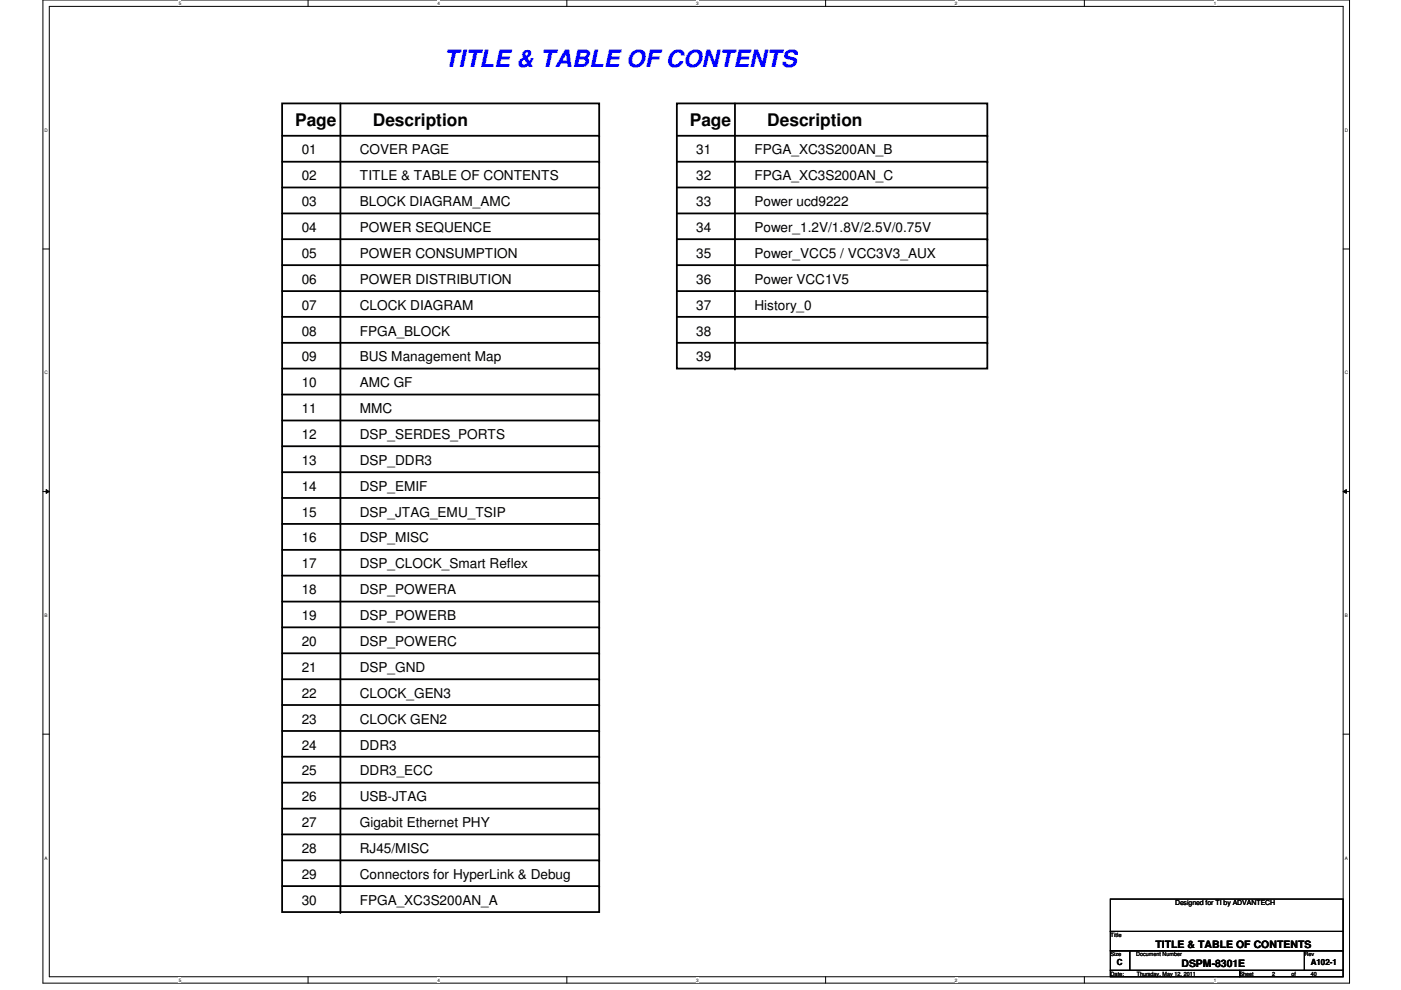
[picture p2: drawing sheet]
<svg xmlns="http://www.w3.org/2000/svg" width="297mm" height="210mm" viewBox="0 0 297 210" stroke-linecap="round" stroke-linejoin="round" font-family="sans-serif">
<defs><g id="words">
<text font-size="5" fill="#00f" x="94.1" y="14.2">TITLE &amp; TABLE OF CONTENTS</text>
<g font-size="3.7">
<text x="62.6" y="26.7">Page</text>
<text x="79" y="26.7">Description</text>
<text x="146.3" y="26.7">Page</text>
<text x="162.7" y="26.7">Description</text>
</g>
<g font-size="2.9">
<text x="64" y="32.7">01</text>
<text x="76.3" y="32.7">COVER PAGE</text>
<text x="147.6" y="32.7">31</text>
<text x="160" y="32.7">FPGA_XC3S200AN_B</text>
<text x="64" y="38.2">02</text>
<text x="76.3" y="38.2">TITLE &amp; TABLE OF CONTENTS</text>
<text x="147.6" y="38.2">32</text>
<text x="160" y="38.2">FPGA_XC3S200AN_C</text>
<text x="64" y="43.7">03</text>
<text x="76.3" y="43.7">BLOCK DIAGRAM_AMC</text>
<text x="147.6" y="43.7">33</text>
<text x="160" y="43.7">Power ucd9222</text>
<text x="64" y="49.2">04</text>
<text x="76.3" y="49.2">POWER SEQUENCE</text>
<text x="147.6" y="49.2">34</text>
<text x="160" y="49.2">Power_1.2V/1.8V/2.5V/0.75V</text>
<text x="64" y="54.7">05</text>
<text x="76.3" y="54.7">POWER CONSUMPTION</text>
<text x="147.6" y="54.7">35</text>
<text x="160" y="54.7">Power_VCC5 / VCC3V3_AUX</text>
<text x="64" y="60.2">06</text>
<text x="64" y="65.7">07</text>
<text x="76.3" y="60.2">POWER DISTRIBUTION</text>
<text x="76.3" y="65.7">CLOCK DIAGRAM</text>
<text x="147.6" y="60.2">36</text>
<text x="147.6" y="65.7">37</text>
<text x="160" y="65.7">History_0</text>
<text x="160" y="60.2">Power VCC1V5</text>
<text x="64" y="71.2">08</text>
<text x="76.3" y="71.2">FPGA_BLOCK</text>
<text x="147.6" y="71.2">38</text>
<text x="64" y="76.6">09</text>
<text x="76.3" y="76.6">BUS Management Map</text>
<text x="147.6" y="76.6">39</text>
<text x="64" y="82.1">10</text>
<text x="76.3" y="82.1">AMC GF</text>
<text x="64" y="87.6">11</text>
<text x="76.3" y="87.6">MMC</text>
<text x="64" y="93.1">12</text>
<text x="76.3" y="93.1">DSP_SERDES_PORTS</text>
<text x="64" y="98.6">13</text>
<text x="76.3" y="98.6">DSP_DDR3</text>
<text x="64" y="104.1">14</text>
<text x="76.3" y="104.1">DSP_EMIF</text>
<text x="64" y="109.6">15</text>
<text x="76.3" y="109.6">DSP_JTAG_EMU_TSIP</text>
<text x="64" y="115">16</text>
<text x="76.3" y="115">DSP_MISC</text>
<text x="64" y="120.5">17</text>
<text x="76.3" y="120.5">DSP_CLOCK_Smart Reflex</text>
<text x="64" y="126">18</text>
<text x="64" y="131.5">19</text>
<text x="76.3" y="126">DSP_POWERA</text>
<text x="76.3" y="131.5">DSP_POWERB</text>
<text x="64" y="137">20</text>
<text x="76.3" y="137">DSP_POWERC</text>
<text x="64" y="142.5">21</text>
<text x="76.3" y="142.5">DSP_GND</text>
<text x="64" y="148">22</text>
<text x="76.3" y="148">CLOCK_GEN3</text>
<text x="64" y="153.5">23</text>
<text x="76.3" y="153.5">CLOCK GEN2</text>
<text x="64" y="158.9">24</text>
<text x="76.3" y="158.9">DDR3</text>
<text x="64" y="164.4">25</text>
<text x="76.3" y="164.4">DDR3_ECC</text>
<text x="64" y="169.9">26</text>
<text x="76.3" y="169.9">USB-JTAG</text>
<text x="64" y="175.4">27</text>
<text x="76.3" y="175.4">Gigabit Ethernet PHY</text>
<text x="64" y="180.9">28</text>
<text x="76.3" y="180.9">RJ45/MISC</text>
<text x="64" y="186.4">29</text>
<text x="64" y="191.9">30</text>
<text x="76.3" y="191.9">FPGA_XC3S200AN_A</text>
<text x="76.3" y="186.4">Connectors for HyperLink &amp; Debug</text>
</g>
<g font-size="2.2">
<text x="245" y="200.9">TITLE &amp; TABLE OF CONTENTS</text>
<text x="250.5" y="205">DSPM-8301E</text>
</g>
<g font-size="1.8">
<text x="236.8" y="204.6">C</text>
<text x="277.9" y="204.6">A102-1</text>
</g>
<text font-size="1.5" x="249.1" y="192">Designed for TI by ADVANTECH</text>
<g font-size="1.2">
<text x="235.4" y="198.6">Title</text>
<text x="235.4" y="202.7">Size</text>
<text x="240.9" y="202.7">Document Number</text>
<text x="276.6" y="202.7">Rev</text>
<text x="235.4" y="206.9">Date:</text>
<text x="241" y="206.9">Thursday, May 12, 2011</text>
<text x="262.8" y="206.9">Sheet</text>
<text x="269.7" y="206.9">2</text>
<text x="273.8" y="206.9">of</text>
<text x="277.9" y="206.9">40</text>
</g>
<g font-size="1">
<text x="37.9" y="1">5</text>
<text x="92.7" y="1">4</text>
<text x="147.6" y="1">3</text>
<text x="202.5" y="1">2</text>
<text x="257.3" y="1">1</text>
<text x="9.4" y="27.9">D</text>
<text x="285.1" y="27.9">D</text>
<text x="9.4" y="79.4">C</text>
<text x="285.1" y="79.4">C</text>
<text x="9.4" y="130.8">B</text>
<text x="285.1" y="130.8">B</text>
<text x="9.4" y="182.2">A</text>
<text x="285.1" y="182.2">A</text>
<text x="37.9" y="208.1">5</text>
<text x="92.7" y="208.1">4</text>
<text x="147.6" y="208.1">3</text>
<text x="202.5" y="208.1">2</text>
<text x="257.3" y="208.1">1</text>
</g>
</g></defs>
<path d="M9.1 0h277v208.4h-277zM10.5 1.4h274.3v205.7h-274.3z" fill="none" stroke="#000" stroke-width=".21"/>
<g fill="#fff">
<path d="M37.9 .1h.5v1.1h-.5z"/>
<path d="M37.9 207.2h.5v1.1h-.5z"/>
</g>
<path d="M65.3 0v1.4M65.3 207.1v1.3" fill="none" stroke="#000" stroke-width=".21"/>
<g fill="#fff">
<path d="M92.7 .1h.6v1.1h-.6z"/>
<path d="M92.7 207.2h.6v1.1h-.6z"/>
</g>
<path d="M120.2 0v1.4M120.2 207.1v1.3" fill="none" stroke="#000" stroke-width=".21"/>
<g fill="#fff">
<path d="M147.6 .1h.6v1.1h-.6z"/>
<path d="M147.6 207.2h.6v1.1h-.6z"/>
</g>
<path d="M175 0v1.4M175 207.1v1.3" fill="none" stroke="#000" stroke-width=".21"/>
<g fill="#fff">
<path d="M202.5 .1h.5v1.1h-.5z"/>
<path d="M202.5 207.2h.5v1.1h-.5z"/>
</g>
<path d="M229.9 0v1.4M229.9 207.1v1.3" fill="none" stroke="#000" stroke-width=".21"/>
<g fill="#fff">
<path d="M257.3 .1h.6v1.1h-.6z"/>
<path d="M257.3 207.2h.6v1.1h-.6z"/>
<path d="M9.4 27.1h.8v1.1h-.8z"/>
<path d="M285.1 27.1h.7v1.1h-.7z"/>
<path d="M9.4 78.5h.8v1.1h-.8z"/>
<path d="M285.1 78.5h.7v1.1h-.7z"/>
</g>
<path d="M9.1 52.8h1.4M284.8 52.8h1.3" fill="none" stroke="#000" stroke-width=".21"/>
<g fill="#fff">
<path d="M9.4 129.9h.7v1.1h-.7z"/>
<path d="M285.1 129.9h.6v1.1h-.6z"/>
</g>
<path d="M9.1 104.2h1.4M9.8 103.8l.7 .4-.7 .4zM284.8 104.2l.6-.4v.8zM284.8 104.2h1.3" fill="none" stroke="#000" stroke-width=".21"/>
<path d="M9.8 103.8l.7 .4-.7 .4zM284.8 104.2l.6-.4v.8z" fill="#000"/>
<g fill="#fff">
<path d="M9.4 181.4h.7v1.1h-.7z"/>
<path d="M285.1 181.4h.6v1.1h-.6z"/>
</g>
<path d="M9.1 155.7h1.4M284.8 155.7h1.3M235.4 190.6h49.4v6.9h-49.4zM235.4 197.5h49.4v4.1h-49.4zM235.4 201.6h4.1v4.1h-4.1zM235.4 205.7h27.4v1.4h-27.4zM239.5 201.6h37.1v4.1h-37.1zM262.8 205.7h22v1.4h-22zM276.6 201.6h8.2v4.1h-8.2z" fill="none" stroke="#000" stroke-width=".21"/>
<g fill="none" stroke="#000" stroke-width=".38">
<path d="M59.8 21.9h67.2v171.5h-67.2zM59.8 39.8h67.2M59.8 28.8h67.2M59.8 34.3h67.2M72.2 21.9v171.5M143.5 21.9h65.8v56.2h-65.8zM143.5 39.8h65.8M143.5 28.8h65.8M143.5 34.3h65.8M155.8 21.9v56.2M59.8 56.2h67.2M59.8 45.3h67.2"/>
<path d="M59.8 50.7h67.2M143.5 56.2h65.8M143.5 45.3h65.8M143.5 50.7h65.8M59.8 67.2h67.2M59.8 72.7h67.2M59.8 78.1h67.2M59.8 61.7h67.2M143.5 67.2h65.8M143.5 72.7h65.8M143.5 61.7h65.8M59.8 94.6h67.2"/>
<path d="M59.8 89.2h67.2M59.8 83.7h67.2M59.8 111.1h67.2M59.8 116.6h67.2M59.8 100.1h67.2M59.8 105.6h67.2M59.8 122h67.2M59.8 127.6h67.2M59.8 138.5h67.2M59.8 133h67.2M59.8 155h67.2M59.8 149.5h67.2"/>
<path d="M59.8 144h67.2M59.8 160.4h67.2M59.8 165.9h67.2M59.8 171.4h67.2M59.8 176.9h67.2M59.8 182.4h67.2M59.8 187.9h67.2"/>
</g>
<g fill="#000">
<circle cx="127" cy="28.8" r=".19"/>
<circle cx="127" cy="39.8" r=".19"/>
<circle cx="127" cy="34.3" r=".19"/>
<circle cx="209.3" cy="28.8" r=".19"/>
<circle cx="209.3" cy="34.3" r=".19"/>
<circle cx="209.3" cy="39.8" r=".19"/>
<circle cx="127" cy="45.3" r=".19"/>
<circle cx="127" cy="56.2" r=".19"/>
<circle cx="127" cy="50.7" r=".19"/>
<circle cx="209.3" cy="56.2" r=".19"/>
<circle cx="209.3" cy="45.3" r=".19"/>
<circle cx="209.3" cy="50.7" r=".19"/>
<circle cx="127" cy="72.7" r=".19"/>
<circle cx="127" cy="78.1" r=".19"/>
<circle cx="127" cy="61.7" r=".19"/>
<circle cx="127" cy="67.2" r=".19"/>
<circle cx="155.8" cy="78.1" r=".19"/>
<circle cx="209.3" cy="67.2" r=".19"/>
<circle cx="209.3" cy="72.7" r=".19"/>
<circle cx="209.3" cy="61.7" r=".19"/>
<circle cx="127" cy="94.6" r=".19"/>
<circle cx="127" cy="83.7" r=".19"/>
<circle cx="127" cy="89.2" r=".19"/>
<circle cx="127" cy="105.6" r=".19"/>
<circle cx="127" cy="111.1" r=".19"/>
<circle cx="127" cy="116.6" r=".19"/>
<circle cx="127" cy="100.1" r=".19"/>
<circle cx="127" cy="133" r=".19"/>
<circle cx="127" cy="122" r=".19"/>
<circle cx="127" cy="127.6" r=".19"/>
<circle cx="127" cy="138.5" r=".19"/>
<circle cx="127" cy="149.5" r=".19"/>
<circle cx="127" cy="155" r=".19"/>
<circle cx="127" cy="144" r=".19"/>
<circle cx="127" cy="165.9" r=".19"/>
<circle cx="127" cy="171.4" r=".19"/>
<circle cx="127" cy="160.4" r=".19"/>
<circle cx="127" cy="176.9" r=".19"/>
<circle cx="72.2" cy="193.4" r=".19"/>
<circle cx="127" cy="182.4" r=".19"/>
<circle cx="127" cy="187.9" r=".19"/>
</g>
<use href="#words"/>
</svg>
